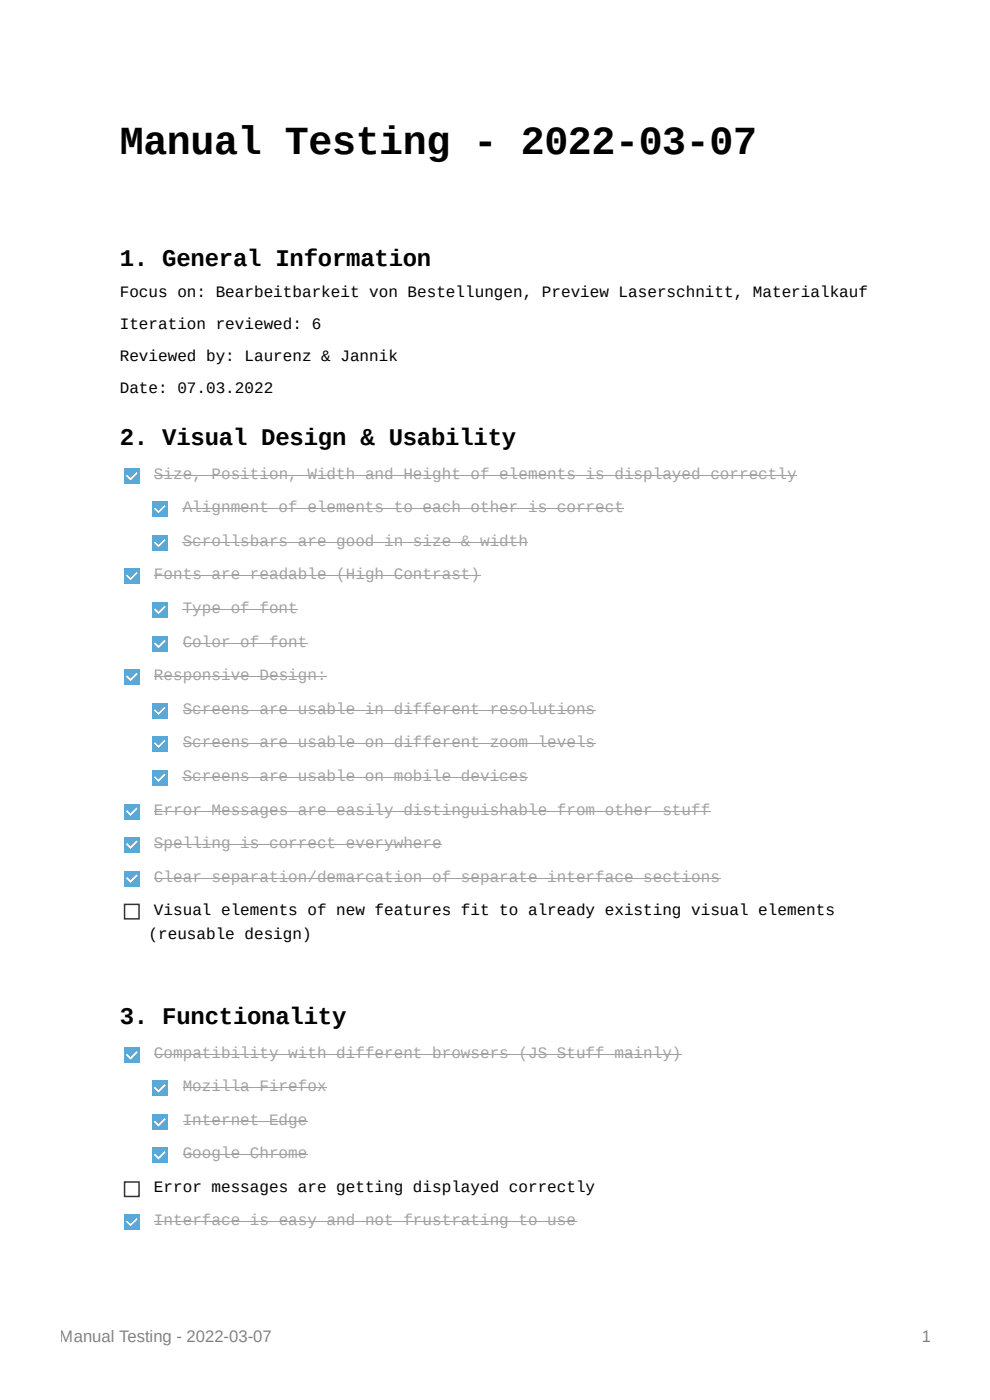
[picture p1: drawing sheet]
<svg xmlns="http://www.w3.org/2000/svg" width="210mm" height="297mm" viewBox="0 0 210 297" stroke-linecap="round" stroke-linejoin="round" font-family="sans-serif">
<defs><g id="words">
<text font-size="8.5" x="25.4" y="32.6">Manual Testing - 2022-03-07</text>
<g font-size="5.1">
<text x="25.4" y="56.3">1. General Information</text>
<text x="25.4" y="94.5">2. Visual Design &amp; Usability</text>
<text x="25.4" y="217.3">3. Functionality</text>
</g>
<g font-size="3.5">
<text x="12.7" y="284.8">Manual Testing - 2022-03-07</text>
<text x="195.3" y="284.8">1</text>
</g>
<g font-size="3.4">
<text x="25.4" y="63.1">Focus on: Bearbeitbarkeit von Bestellungen, Preview Laserschnitt, Materialkauf</text>
<text x="25.4" y="69.9">Iteration reviewed: 6</text>
<text x="25.4" y="76.7">Reviewed by: Laurenz &amp; Jannik</text>
<text x="25.4" y="83.4">Date: 07.03.2022</text>
<text x="32.6" y="101.7">Size, Position, Width and Height of elements is displayed correctly</text>
<text x="38.7" y="108.7">Alignment of elements to each other is correct</text>
<text x="38.7" y="115.9">Scrollsbars are good in size &amp; width</text>
<text x="32.6" y="122.9">Fonts are readable (High Contrast)</text>
<text x="38.7" y="130.1">Type of font</text>
<text x="38.7" y="137.3">Color of font</text>
<text x="32.6" y="144.3">Responsive Design:</text>
<text x="38.7" y="151.5">Screens are usable in different resolutions</text>
<text x="38.7" y="158.4">Screens are usable on different zoom levels</text>
<text x="38.7" y="165.6">Screens are usable on mobile devices</text>
<text x="32.6" y="172.9">Error Messages are easily distinguishable from other stuff</text>
<text x="32.6" y="179.8">Spelling is correct everywhere</text>
<text x="32.6" y="187">Clear separation/demarcation of separate interface sections</text>
<text x="32.6" y="194">Visual elements of new features fit to already existing visual elements</text>
<text x="31.5" y="199.1">(reusable design)</text>
<text x="32.6" y="224.5">Compatibility with different browsers (JS Stuff mainly)</text>
<text x="38.7" y="231.5">Mozilla Firefox</text>
<text x="38.7" y="238.7">Internet Edge</text>
<text x="38.7" y="245.7">Google Chrome</text>
<text x="32.6" y="252.9">Error messages are getting displayed correctly</text>
<text x="32.6" y="259.9">Interface is easy and not frustrating to use</text>
</g>
</g></defs>
<path d="M26.2 99.3h3.4v3.4h-3.4z" fill="#58a9d7"/>
<path d="M26.9 100.7l.8 .7 1.2-1.3 .3 .3-1.5 1.5-1-1z" fill="#fff"/>
<path d="M32.2 106.3h3.4v3.4h-3.4z" fill="#58a9d7"/>
<path d="M32.9 107.7l.7 .7 1.3-1.3 .2 .3-1.5 1.5-1-1z" fill="#fff"/>
<path d="M32.2 113.5h3.4v3.4h-3.4z" fill="#58a9d7"/>
<path d="M32.9 114.9l.7 .7 1.3-1.3 .2 .3-1.5 1.5-1-1z" fill="#fff"/>
<path d="M26.2 120.5h3.4v3.4h-3.4z" fill="#58a9d7"/>
<path d="M26.9 121.9l.8 .7 1.2-1.3 .3 .3-1.5 1.5-1-1z" fill="#fff"/>
<path d="M32.2 127.7h3.4v3.4h-3.4z" fill="#58a9d7"/>
<path d="M32.9 129.1l.7 .7 1.3-1.3 .2 .3-1.5 1.5-1-1z" fill="#fff"/>
<path d="M32.2 134.9h3.4v3.4h-3.4z" fill="#58a9d7"/>
<path d="M32.9 136.3l.7 .7 1.3-1.3 .2 .3-1.5 1.5-1-1z" fill="#fff"/>
<path d="M26.2 141.9h3.4v3.4h-3.4z" fill="#58a9d7"/>
<path d="M26.9 143.3l.8 .7 1.2-1.3 .3 .3-1.5 1.5-1-1z" fill="#fff"/>
<path d="M32.2 149.1h3.4v3.4h-3.4z" fill="#58a9d7"/>
<path d="M32.9 150.5l.7 .7 1.3-1.3 .2 .3-1.5 1.5-1-1z" fill="#fff"/>
<path d="M32.2 156.1h3.4v3.4h-3.4z" fill="#58a9d7"/>
<path d="M32.9 157.4l.7 .8 1.3-1.3 .2 .3-1.5 1.5-1-1z" fill="#fff"/>
<path d="M32.2 163.3h3.4v3.4h-3.4z" fill="#58a9d7"/>
<path d="M32.9 164.6l.7 .8 1.3-1.3 .2 .3-1.5 1.5-1-1z" fill="#fff"/>
<path d="M26.2 170.5h3.4v3.4h-3.4z" fill="#58a9d7"/>
<path d="M26.9 171.9l.8 .7 1.2-1.3 .3 .3-1.5 1.5-1-1z" fill="#fff"/>
<path d="M26.2 177.5h3.4v3.4h-3.4z" fill="#58a9d7"/>
<path d="M26.9 178.8l.8 .8 1.2-1.3 .3 .3-1.5 1.5-1-1z" fill="#fff"/>
<path d="M26.2 184.7h3.4v3.4h-3.4z" fill="#58a9d7"/>
<g fill="#fff">
<path d="M26.9 186l.8 .8 1.2-1.3 .3 .3-1.5 1.5-1-1z"/>
<path d="M26.4 191.9h3.1v3h-3.1z"/>
</g>
<path d="M26.4 191.9h3.1v3h-3.1z" fill="none" stroke="#36352f" stroke-width=".32"/>
<path d="M26.2 222.2h3.4v3.4h-3.4z" fill="#58a9d7"/>
<path d="M26.9 223.5l.8 .8 1.2-1.3 .3 .3-1.5 1.5-1-1z" fill="#fff"/>
<path d="M32.2 229.2h3.4v3.4h-3.4z" fill="#58a9d7"/>
<path d="M32.9 230.5l.7 .8 1.3-1.3 .2 .3-1.5 1.5-1-1z" fill="#fff"/>
<path d="M32.2 236.4h3.4v3.4h-3.4z" fill="#58a9d7"/>
<path d="M32.9 237.7l.7 .8 1.3-1.3 .2 .3-1.5 1.5-1-1z" fill="#fff"/>
<path d="M32.2 243.4h3.4v3.4h-3.4z" fill="#58a9d7"/>
<g fill="#fff">
<path d="M32.9 244.7l.7 .8 1.3-1.3 .2 .3-1.5 1.5-1-1z"/>
<path d="M26.4 250.8h3.1v3h-3.1z"/>
</g>
<path d="M26.4 250.8h3.1v3h-3.1z" fill="none" stroke="#36352f" stroke-width=".32"/>
<path d="M26.2 257.6h3.4v3.4h-3.4z" fill="#58a9d7"/>
<path d="M26.9 258.9l.8 .8 1.2-1.3 .3 .3-1.5 1.5-1-1z" fill="#fff"/>
<g fill="none" stroke="#000" stroke-width=".21">
<path d="M32.6 100.9h136.3M38.7 107.9h93.6M38.7 115.1h73.3M32.6 122.1h69.2M38.7 129.3h24.4M38.7 136.5h26.5M32.6 143.5h36.7M38.7 150.7h87.5M38.7 157.7h87.5M32.6 172.1h118M32.6 179.1h61.1M38.7 164.9h73.3"/>
<path d="M32.6 186.3h120.1M32.6 223.8h111.9M38.7 230.8h30.6M38.7 238h26.5M32.6 259.2h89.5M38.7 245h26.5"/>
</g>
<use href="#words"/>
</svg>
